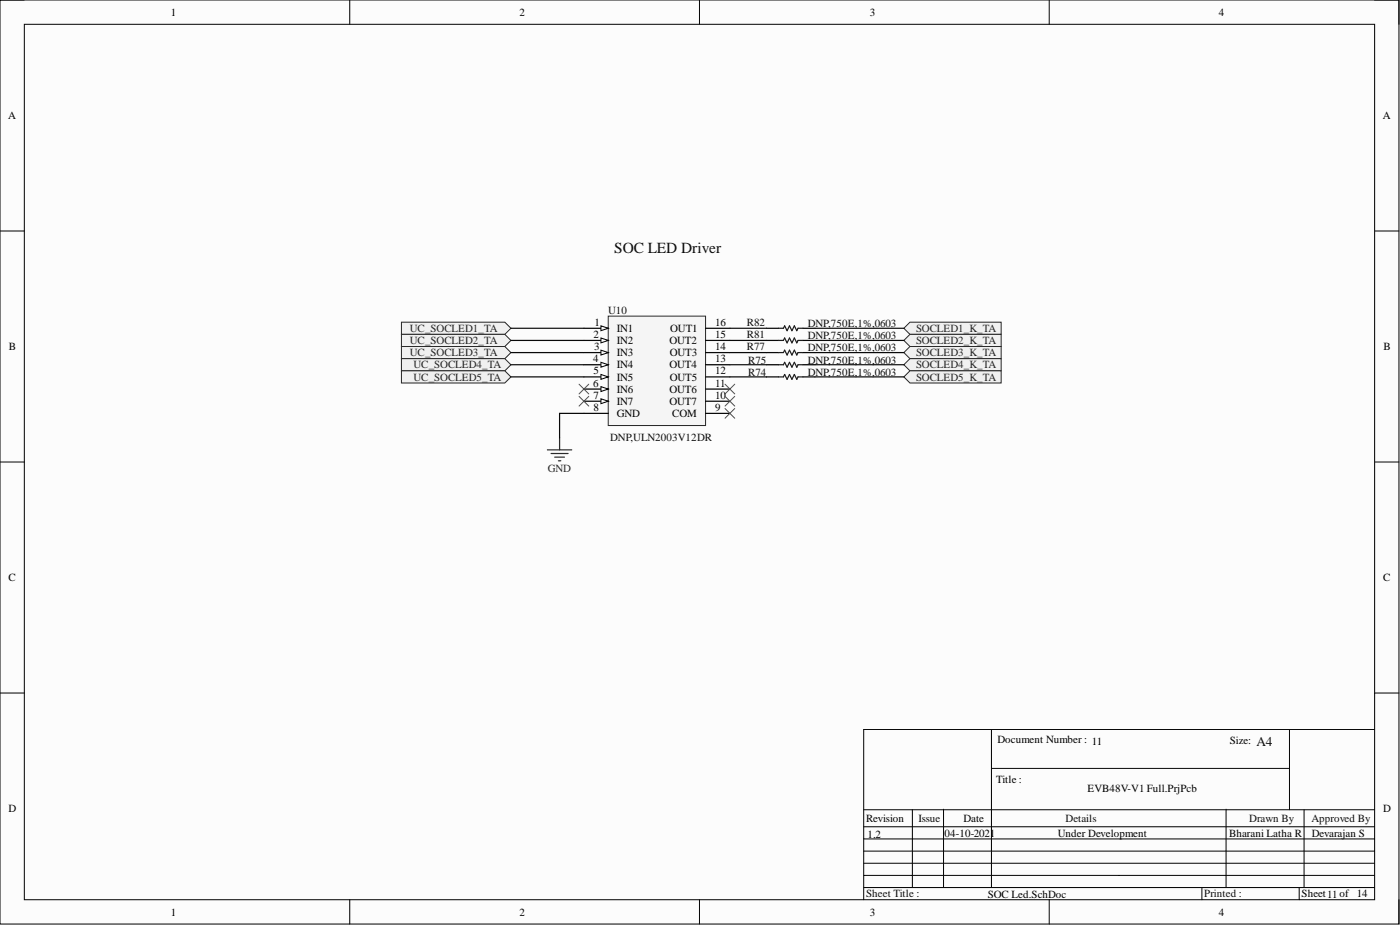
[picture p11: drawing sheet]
<svg xmlns="http://www.w3.org/2000/svg" width="292mm" height="193mm" viewBox="0 0 292 193" stroke-linecap="round" stroke-linejoin="round" font-family="sans-serif">
<defs><g id="words">
<text font-size="3.2" fill="#0e0e0e" x="128.2" y="52.8">SOC LED Driver</text>
<text font-size="2.8" fill="#0e0e0e" x="262.2" y="155.7">A4</text>
<g font-size="2.3">
<text x="35.6" y="3.3">1</text>
<text x="108.4" y="3.3">2</text>
<text x="181.5" y="3.3">3</text>
<text x="254.3" y="3.3">4</text>
<text x="1.7" y="24.9">A</text>
<text x="288.5" y="24.9">A</text>
<text x="123.9" y="70.5">2</text>
<text x="124" y="68">1</text>
<text x="128.7" y="69.2">IN1</text>
<text x="128.7" y="71.8">IN2</text>
<text x="139.7" y="71.8">OUT2</text>
<text x="139.8" y="69.2">OUT1</text>
<text x="149.2" y="70.5">15</text>
<text x="149.2" y="68">16</text>
<text x="1.9" y="73">B</text>
<text x="123.8" y="75.6">4</text>
<text x="123.9" y="73">3</text>
<text x="128.7" y="74.3">IN3</text>
<text x="128.7" y="76.9">IN4</text>
<text x="139.7" y="76.9">OUT4</text>
<text x="139.8" y="74.3">OUT3</text>
<text x="149.2" y="75.6">13</text>
<text x="149.2" y="73">14</text>
<text x="288.7" y="73">B</text>
<text x="123.8" y="80.7">6</text>
<text x="123.9" y="78.1">5</text>
<text x="123.9" y="83.2">7</text>
<text x="128.7" y="79.4">IN5</text>
<text x="128.7" y="81.9">IN6</text>
<text x="139.7" y="81.9">OUT6</text>
<text x="139.8" y="79.4">OUT5</text>
<text x="149.2" y="83.2">10</text>
<text x="149.2" y="80.7">11</text>
<text x="149.2" y="78.1">12</text>
<text x="123.9" y="85.7">8</text>
<text x="128.7" y="84.5">IN7</text>
<text x="128.7" y="87">GND</text>
<text x="139.7" y="84.5">OUT7</text>
<text x="140.3" y="87">COM</text>
<text x="149.2" y="85.7">9</text>
<text x="1.8" y="121.2">C</text>
<text x="288.6" y="121.2">C</text>
<text x="208.1" y="155">Document Number : 11</text>
<text x="256.6" y="155.2">Size:</text>
<text x="207.9" y="163.3">Title :</text>
<text x="226.9" y="165.2">EVB48V-V1 Full.PrjPcb</text>
<text x="1.8" y="169.4">D</text>
<text x="180.7" y="171.5">Revision</text>
<text x="201" y="171.5">Date</text>
<text x="288.6" y="169.4">D</text>
<text x="181" y="174.8">1.2</text>
<text x="197" y="174.5">04-10-2021</text>
<text x="220.7" y="174.6">Under Development</text>
<text x="256.4" y="174.5">Bharani Latha R</text>
<text x="273.7" y="174.5">Devarajan S</text>
<text x="35.6" y="191">1</text>
<text x="108.4" y="191">2</text>
<text x="181.5" y="191">3</text>
<text x="206.1" y="187.3">SOC Led.SchDoc</text>
<text x="254.3" y="191">4</text>
<text x="271.6" y="187.2">Sheet11of 14</text>
</g>
<g font-size="2.3" fill="#0e0e0e">
<text x="126.9" y="65.4">U10</text>
<text x="155.8" y="68">R82</text>
<text x="155.8" y="70.5">R81</text>
<text x="168.5" y="68.2">DNP,750E,1%,0603</text>
<text x="168.5" y="70.8">DNP,750E,1%,0603</text>
<text x="155.8" y="73">R77</text>
<text x="156.1" y="75.8">R75</text>
<text x="168.5" y="73.3">DNP,750E,1%,0603</text>
<text x="168.5" y="75.8">DNP,750E,1%,0603</text>
<text x="156.1" y="78.4">R74</text>
<text x="168.5" y="78.4">DNP,750E,1%,0603</text>
<text x="127.3" y="92.1">DNP,ULN2003V12DR</text>
</g>
<g font-size="2.3" fill="#262626">
<text x="85.5" y="69.2">UC_SOCLED1_TA</text>
<text x="85.5" y="71.8">UC_SOCLED2_TA</text>
<text x="191.1" y="69.2">SOCLED1_K_TA</text>
<text x="191.1" y="71.8">SOCLED2_K_TA</text>
<text x="85.5" y="74.3">UC_SOCLED3_TA</text>
<text x="86.3" y="76.9">UC_SOCLED4_TA</text>
<text x="191.1" y="74.3">SOCLED3_K_TA</text>
<text x="191.1" y="76.9">SOCLED4_K_TA</text>
<text x="86.3" y="79.4">UC_SOCLED5_TA</text>
<text x="191.1" y="79.4">SOCLED5_K_TA</text>
<text x="114.3" y="98.4">GND</text>
</g>
<text font-size="2.3" fill="#0a0a0a" x="191.6" y="171.5">Issue</text>
<g font-size="2.3" fill="#0f0f0f">
<text x="222.3" y="171.5">Details</text>
<text x="260.7" y="171.5">Drawn By</text>
<text x="273.6" y="171.5">Approved By</text>
<text x="180.7" y="187.2">Sheet Title :</text>
<text x="251.3" y="187.2">Printed :</text>
</g>
</g></defs>
<path d="M0 0h291.9v192.8h-291.9z" fill-rule="evenodd" fill="#fcfcfc"/>
<path d="M0 0h291.9v192.8h-291.9z" fill="none" stroke="#000" stroke-width=".21"/>
<path d="M5.1 5.1h281.7v182.6h-281.7z" fill-rule="evenodd" fill="#fcfcfc"/>
<g fill="none" stroke="#000" stroke-width=".21">
<path d="M0 0h5.1M73 0v5.1M145.9 0v5.1M218.9 0v5.1M286.8 0h5.1v5.1M5.1 5.1h281.7v182.6h-281.7zM0 48.2h5.1M286.8 48.2h5.1M0 96.4h5.1M286.8 96.4h5.1M0 144.6h5.1M206.9 152.2v33"/>
<path d="M269 152.2v16.7M286.8 144.6h5.1M286.8 152.2h-106.6v35.5M180.2 168.9h106.6M180.2 177.6h106.6M180.2 172.5h106.6M180.2 175h106.6M190.4 168.9v16.3M196.9 168.8v16.2M206.9 160.3h62.1M255.8 168.8v16.2M272.1 168.9v16.3"/>
<path d="M73 187.7v5.1M145.9 187.7v5.1M180.2 185.2h106.6M180.2 182.6h106.6M180.2 180.1h106.6M218.9 187.7v5.1M250.8 185.2v2.5M271.1 185.2v2.5M291.9 187.7v5.1"/>
</g>
<path d="M126.9 65.9h20.3v22.9h-20.3z" fill-rule="evenodd" fill="#f5f5f5"/>
<path d="M126.9 65.9h20.3v22.9h-20.3z" fill="none" stroke="#262626" stroke-width=".21"/>
<path d="M121.8 68.5h5.1" fill="none" stroke="#000" stroke-width=".25"/>
<path d="M125.4 68l1.5 .5-1.5 .5z" fill="#fbfbfb"/>
<path d="M125.4 68l1.5 .5-1.5 .5z" fill="none" stroke="#000" stroke-width=".21"/>
<path d="M121.8 71h5.1" fill="none" stroke="#000" stroke-width=".25"/>
<path d="M125.4 70.5l1.5 .5-1.5 .5z" fill="#fbfbfb"/>
<path d="M125.4 70.5l1.5 .5-1.5 .5z" fill="none" stroke="#000" stroke-width=".21"/>
<path d="M121.8 73.6h5.1" fill="none" stroke="#000" stroke-width=".25"/>
<path d="M125.4 73l1.5 .6-1.5 .5z" fill="#fbfbfb"/>
<path d="M125.4 73l1.5 .6-1.5 .5z" fill="none" stroke="#000" stroke-width=".21"/>
<path d="M121.8 76.1h5.1" fill="none" stroke="#000" stroke-width=".25"/>
<path d="M125.4 75.6l1.5 .5-1.5 .5z" fill="#fbfbfb"/>
<path d="M125.4 75.6l1.5 .5-1.5 .5z" fill="none" stroke="#000" stroke-width=".21"/>
<path d="M121.8 78.6h5.1" fill="none" stroke="#000" stroke-width=".25"/>
<path d="M125.4 78.1l1.5 .5-1.5 .5z" fill="#fbfbfb"/>
<path d="M125.4 78.1l1.5 .5-1.5 .5z" fill="none" stroke="#000" stroke-width=".21"/>
<path d="M121.8 81.2h5.1" fill="none" stroke="#000" stroke-width=".25"/>
<path d="M125.4 80.7l1.5 .5-1.5 .5z" fill="#fbfbfb"/>
<path d="M125.4 80.7l1.5 .5-1.5 .5z" fill="none" stroke="#000" stroke-width=".21"/>
<path d="M121.8 83.7h5.1" fill="none" stroke="#000" stroke-width=".25"/>
<path d="M125.4 83.2l1.5 .5-1.5 .5z" fill="#fbfbfb"/>
<path d="M125.4 83.2l1.5 .5-1.5 .5z" fill="none" stroke="#000" stroke-width=".21"/>
<path d="M147.2 78.6h5.1M147.2 76.1h5.1M147.2 73.6h5.1M147.2 71h5.1M147.2 68.5h5.1M159.9 68.5h2.5M167.5 68.5h2.6M121.8 86.2h5.1M147.2 86.2h5.1M147.2 83.7h5.1M147.2 81.2h5.1" fill="none" stroke="#000" stroke-width=".25"/>
<path d="M162.4 68.5h1.1l.2-.5 .5 1 .5-1 .5 1 .5-1 .5 1 .3-.5h1" fill="none" stroke="#1c1c1c" stroke-width=".25"/>
<path d="M83.8 67.2h21.5l1.3 1.3-1.3 1.3h-21.5z" fill-rule="evenodd" fill="#f0f0f0"/>
<path d="M83.8 67.2h21.5l1.3 1.3-1.3 1.3h-21.5z" fill="none" stroke="#262626" stroke-width=".21"/>
<path d="M83.8 69.8h21.5l1.3 1.2-1.3 1.3h-21.5z" fill-rule="evenodd" fill="#f0f0f0"/>
<path d="M83.8 69.8h21.5l1.3 1.2-1.3 1.3h-21.5z" fill="none" stroke="#262626" stroke-width=".21"/>
<path d="M83.8 72.3h21.5l1.3 1.3-1.3 1.2h-21.5z" fill-rule="evenodd" fill="#f0f0f0"/>
<path d="M83.8 72.3h21.5l1.3 1.3-1.3 1.2h-21.5z" fill="none" stroke="#262626" stroke-width=".21"/>
<path d="M83.8 74.8h21.5l1.3 1.3-1.3 1.3h-21.5z" fill-rule="evenodd" fill="#f0f0f0"/>
<path d="M83.8 74.8h21.5l1.3 1.3-1.3 1.3h-21.5z" fill="none" stroke="#262626" stroke-width=".21"/>
<path d="M83.8 77.4h21.5l1.3 1.2-1.3 1.3h-21.5z" fill-rule="evenodd" fill="#f0f0f0"/>
<path d="M83.8 77.4h21.5l1.3 1.2-1.3 1.3h-21.5z" fill="none" stroke="#262626" stroke-width=".21"/>
<path d="M188.6 68.5l1.3-1.3h19v2.6h-19z" fill-rule="evenodd" fill="#f0f0f0"/>
<path d="M188.6 68.5l1.3-1.3h19v2.6h-19z" fill="none" stroke="#262626" stroke-width=".21"/>
<path d="M188.6 71l1.3-1.2h19v2.5h-19z" fill-rule="evenodd" fill="#f0f0f0"/>
<path d="M188.6 71l1.3-1.2h19v2.5h-19z" fill="none" stroke="#262626" stroke-width=".21"/>
<path d="M188.6 73.6l1.3-1.3h19v2.5h-19z" fill-rule="evenodd" fill="#f0f0f0"/>
<path d="M188.6 73.6l1.3-1.3h19v2.5h-19z" fill="none" stroke="#262626" stroke-width=".21"/>
<path d="M188.6 76.1l1.3-1.3h19v2.6h-19z" fill-rule="evenodd" fill="#f0f0f0"/>
<path d="M188.6 76.1l1.3-1.3h19v2.6h-19z" fill="none" stroke="#262626" stroke-width=".21"/>
<path d="M188.6 78.6l1.3-1.2h19v2.5h-19z" fill-rule="evenodd" fill="#f0f0f0"/>
<path d="M188.6 78.6l1.3-1.2h19v2.5h-19z" fill="none" stroke="#262626" stroke-width=".21"/>
<path d="M114.2 93.8h5.1M115 94.6h3.5M115.7 95.4h2.1M116.5 96.1h.5M116.8 91.3v2.5" fill="none" stroke="#262626" stroke-width=".25"/>
<path d="M120.8 82.7l2 2M120.8 80.2l2 2M122.8 82.7l-2 2M122.8 80.2l-2 2M151.3 82.7l2 2M151.3 85.2l2 2.1M151.3 80.2l2 2M153.3 82.7l-2 2M153.3 85.2l-2 2.1M153.3 80.2l-2 2" fill="none" stroke="#4c4c4c" stroke-width=".21"/>
<path d="M159.9 71h2.5M159.9 73.6h2.5M159.9 76.1h2.5M159.9 78.6h2.5M167.5 71h2.6M167.5 73.6h2.6M167.5 76.1h2.6M167.5 78.6h2.6" fill="none" stroke="#000" stroke-width=".25"/>
<path d="M162.4 71h1.1l.2-.5 .5 1 .5-1 .5 1 .5-1 .5 1 .3-.5h1M162.4 73.6h1.1l.2-.6 .5 1.1 .5-1.1 .5 1.1 .5-1.1 .5 1.1 .3-.5h1M162.4 76.1h1.1l.2-.5 .5 1 .5-1 .5 1 .5-1 .5 1 .3-.5h1M162.4 78.6h1.1l.2-.5 .5 1 .5-1 .5 1 .5-1 .5 1 .3-.5h1" fill="none" stroke="#1c1c1c" stroke-width=".25"/>
<g fill="none" stroke="#0e0e0e" stroke-width=".25">
<path d="M106.6 68.5h15.2M106.6 71h15.2M106.6 73.6h15.2M106.6 76.1h15.2M106.6 78.6h15.2M152.3 68.5h7.6M152.3 71h7.6M152.3 73.6h7.6M152.3 76.1h7.6M152.3 78.6h7.6M170.1 68.5h18.5M170.1 71h18.5"/>
<path d="M170.1 73.6h18.5M170.1 76.1h18.5M170.1 78.6h18.5M121.8 86.2h-5v5.1"/>
</g>
<use href="#words"/>
</svg>
